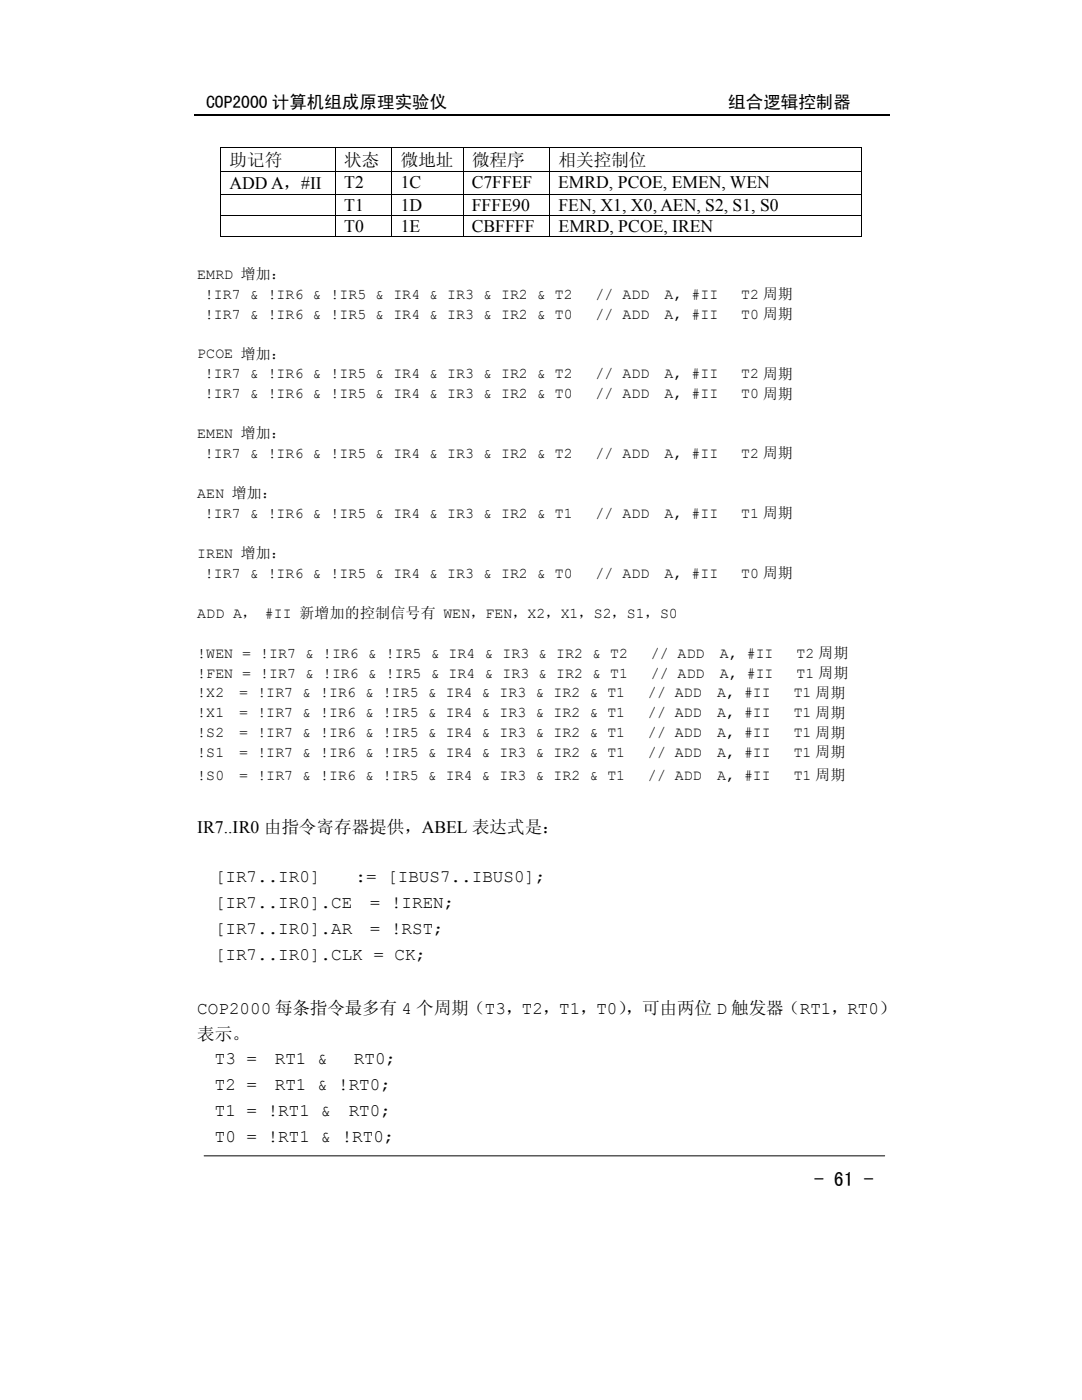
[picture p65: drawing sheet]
<svg xmlns="http://www.w3.org/2000/svg" width="216mm" height="279mm" viewBox="0 0 216 279" stroke-linecap="round" stroke-linejoin="round" font-family="sans-serif">
<defs><g id="words">
<text font-size="4" x="162.4" y="236.7">- 61 -</text>
<g font-size="3.5">
<text x="41.1" y="21.5">COP2000 计算机组成原理实验仪</text>
<text x="145.3" y="21.5">组合逻辑控制器</text>
<text x="45.8" y="33.1">助记符</text>
<text x="68.7" y="33.1">状态</text>
<text x="80" y="33.1">微地址</text>
<text x="94.2" y="33.1">微程序</text>
<text x="111.5" y="33.1">相关控制位</text>
<text x="45.8" y="37.8">ADD A，#II</text>
<text x="68.7" y="37.4">T2</text>
<text x="80" y="37.4">1C</text>
<text x="94.1" y="37.4">C7FFEF</text>
<text x="111.4" y="37.4">EMRD, PCOE, EMEN, WEN</text>
<text x="68.7" y="42.1">T1</text>
<text x="68.7" y="46.3">T0</text>
<text x="80" y="42.1">1D</text>
<text x="80" y="46.3">1E</text>
<text x="94.1" y="46.3">CBFFFF</text>
<text x="94.2" y="42.1">FFFE90</text>
<text x="111.4" y="42.1">FEN, X1, X0, AEN, S2, S1, S0</text>
<text x="111.5" y="46.3">EMRD, PCOE, IREN</text>
<text x="39.4" y="166.2">IR7..IR0 由指令寄存器提供，ABEL 表达式是：</text>
<text x="42.9" y="176.1">[IR7..IR0]</text>
<text x="71" y="176.1">:= [IBUS7..IBUS0];</text>
<text x="42.9" y="181.3">[IR7..IR0].CE</text>
<text x="73.8" y="181.3">= !IREN;</text>
<text x="42.9" y="186.5">[IR7..IR0].AR</text>
<text x="42.9" y="191.6">[IR7..IR0].CLK = CK;</text>
<text x="73.8" y="186.5">= !RST;</text>
<text x="39.4" y="202.4">COP2000 每条指令最多有 4 个周期（T3，T2，T1，T0）</text>
<text x="124.9" y="202.4">，可由两位 D 触发器（RT1，RT0）</text>
<text x="39.4" y="207.5">表示。</text>
<text x="42.9" y="212.3">T3 =</text>
<text x="54.8" y="212.3">RT1 &amp;</text>
<text x="70.6" y="212.3">RT0;</text>
<text x="42.9" y="217.5">T2 =</text>
<text x="54.8" y="217.5">RT1 &amp; !RT0;</text>
<text x="42.9" y="222.7">T1 = !RT1 &amp;</text>
<text x="42.9" y="227.8">T0 = !RT1 &amp; !RT0;</text>
<text x="69.6" y="222.7">RT0;</text>
</g>
<g font-size="3">
<text x="39.4" y="55.6">EMRD 增加：</text>
<text x="40.9" y="59.6">!IR7 &amp; !IR6 &amp; !IR5 &amp; IR4 &amp; IR3 &amp; IR2 &amp; T2</text>
<text x="118.8" y="59.6">// ADD</text>
<text x="132.6" y="59.6">A, #II</text>
<text x="147.9" y="59.6">T2 周期</text>
<text x="40.9" y="63.6">!IR7 &amp; !IR6 &amp; !IR5 &amp; IR4 &amp; IR3 &amp; IR2 &amp; T0</text>
<text x="118.8" y="63.6">// ADD</text>
<text x="132.6" y="63.6">A, #II</text>
<text x="147.9" y="63.6">T0 周期</text>
<text x="39.4" y="71.5">PCOE 增加：</text>
<text x="40.9" y="75.5">!IR7 &amp; !IR6 &amp; !IR5 &amp; IR4 &amp; IR3 &amp; IR2 &amp; T2</text>
<text x="118.8" y="75.5">// ADD</text>
<text x="132.6" y="75.5">A, #II</text>
<text x="147.9" y="75.5">T2 周期</text>
<text x="40.9" y="79.5">!IR7 &amp; !IR6 &amp; !IR5 &amp; IR4 &amp; IR3 &amp; IR2 &amp; T0</text>
<text x="118.8" y="79.5">// ADD</text>
<text x="132.6" y="79.5">A, #II</text>
<text x="147.9" y="79.5">T0 周期</text>
<text x="39.4" y="87.5">EMEN 增加：</text>
<text x="40.9" y="91.4">!IR7 &amp; !IR6 &amp; !IR5 &amp; IR4 &amp; IR3 &amp; IR2 &amp; T2</text>
<text x="118.8" y="91.4">// ADD</text>
<text x="132.6" y="91.4">A, #II</text>
<text x="147.9" y="91.4">T2 周期</text>
<text x="39.4" y="99.4">AEN 增加：</text>
<text x="40.9" y="103.4">!IR7 &amp; !IR6 &amp; !IR5 &amp; IR4 &amp; IR3 &amp; IR2 &amp; T1</text>
<text x="118.8" y="103.4">// ADD</text>
<text x="132.6" y="103.4">A, #II</text>
<text x="147.9" y="103.4">T1 周期</text>
<text x="39.4" y="111.3">IREN 增加：</text>
<text x="40.9" y="115.3">!IR7 &amp; !IR6 &amp; !IR5 &amp; IR4 &amp; IR3 &amp; IR2 &amp; T0</text>
<text x="118.8" y="115.3">// ADD</text>
<text x="132.6" y="115.3">A, #II</text>
<text x="147.9" y="115.3">T0 周期</text>
<text x="39.4" y="123.3">ADD A， #II 新增加的控制信号有 WEN，FEN，X2，X1，S2，S1，S0</text>
<text x="39.4" y="131.2">!WEN = !IR7 &amp; !IR6 &amp; !IR5 &amp; IR4 &amp; IR3 &amp; IR2 &amp; T2</text>
<text x="129.9" y="131.2">// ADD</text>
<text x="143.6" y="131.2">A, #II</text>
<text x="158.9" y="131.2">T2 周期</text>
<text x="39.4" y="135.2">!FEN = !IR7 &amp; !IR6 &amp; !IR5 &amp; IR4 &amp; IR3 &amp; IR2 &amp; T1</text>
<text x="129.9" y="135.2">// ADD</text>
<text x="143.6" y="135.2">A, #II</text>
<text x="158.9" y="135.2">T1 周期</text>
<text x="39.4" y="139.2">!X2</text>
<text x="39.4" y="143.2">!X1</text>
<text x="47.8" y="139.2">= !IR7 &amp; !IR6 &amp; !IR5 &amp; IR4 &amp; IR3 &amp; IR2 &amp; T1</text>
<text x="47.8" y="143.2">= !IR7 &amp; !IR6 &amp; !IR5 &amp; IR4 &amp; IR3 &amp; IR2 &amp; T1</text>
<text x="129.3" y="139.2">// ADD</text>
<text x="129.3" y="143.2">// ADD</text>
<text x="143.1" y="139.2">A, #II</text>
<text x="143.1" y="143.2">A, #II</text>
<text x="158.4" y="139.2">T1 周期</text>
<text x="158.4" y="143.2">T1 周期</text>
<text x="39.4" y="147.2">!S2</text>
<text x="47.8" y="147.2">= !IR7 &amp; !IR6 &amp; !IR5 &amp; IR4 &amp; IR3 &amp; IR2 &amp; T1</text>
<text x="129.3" y="147.2">// ADD</text>
<text x="143.1" y="147.2">A, #II</text>
<text x="158.4" y="147.2">T1 周期</text>
<text x="39.4" y="151.1">!S1</text>
<text x="39.4" y="155.6">!S0</text>
<text x="47.8" y="151.1">= !IR7 &amp; !IR6 &amp; !IR5 &amp; IR4 &amp; IR3 &amp; IR2 &amp; T1</text>
<text x="47.8" y="155.6">= !IR7 &amp; !IR6 &amp; !IR5 &amp; IR4 &amp; IR3 &amp; IR2 &amp; T1</text>
<text x="129.3" y="151.1">// ADD</text>
<text x="129.3" y="155.6">// ADD</text>
<text x="143.1" y="151.1">A, #II</text>
<text x="143.1" y="155.6">A, #II</text>
<text x="158.4" y="151.1">T1 周期</text>
<text x="158.4" y="155.6">T1 周期</text>
</g>
</g></defs>
<path d="M38.9 22.9h138.7" fill="none" stroke="#000" stroke-width=".25"/>
<g fill="none" stroke="#000" stroke-width=".2">
<path d="M44 29.6v4.5M44 34.3v4.5M44 39v4M44.1 29.5h22.7M44.1 34.2h22.7M44.1 38.9h22.7M66.9 29.6v4.5M66.9 34.3v4.5M66.9 39v4M67 29.5h11.1M67 34.2h11.1M67 38.9h11.1"/>
<path d="M78.2 29.6v4.5M78.2 34.3v4.5M78.2 39v4M78.2 29.5h14.1M78.2 34.2h14.1M78.2 38.9h14.1M92.4 29.6v4.5M92.4 34.3v4.5M92.4 39v4M92.5 29.5h17.1M92.5 34.2h17.1M92.5 38.9h17.1"/>
<path d="M109.7 29.6v4.5M109.7 34.3v4.5M109.7 39v4M109.8 29.5h62.1M109.8 34.2h62.1M109.8 38.9h62.1M172 29.6v4.5M172 34.3v4.5M172 39v4M44 43.2v4M44.1 43.1h22.7M44.1 47.2h22.7"/>
<path d="M66.9 43.2v4M67 43.1h11.1M67 47.2h11.1M78.2 43.2v4M78.2 43.1h14.1M78.2 47.2h14.1M92.4 43.2v4M92.5 43.1h17.1M92.5 47.2h17.1M109.7 43.2v4M109.8 43.1h62.1M109.8 47.2h62.1"/>
<path d="M172 43.2v4M40.7 230.7h135.8"/>
</g>
<g fill="#000">
<path d="M43.9 29.4h.2v.2h-.2zM43.9 34.1h.2v.2h-.2zM43.9 38.8h.2v.2h-.2zM66.8 29.4h.2v.2h-.2zM66.8 34.1h.2v.2h-.2zM66.8 38.8h.2v.2h-.2zM78.1 29.4h.1v.2h-.1zM78.1 34.1h.1v.2h-.1zM78.1 38.8h.1v.2h-.1zM92.3 29.4h.2v.2h-.2zM92.3 34.1h.2v.2h-.2zM92.3 38.8h.2v.2h-.2z"/>
<path d="M109.6 29.4h.2v.2h-.2zM109.6 34.1h.2v.2h-.2zM109.6 38.8h.2v.2h-.2zM171.9 29.4h.2v.2h-.2zM171.9 34.1h.2v.2h-.2zM171.9 38.8h.2v.2h-.2zM43.9 43h.2v.2h-.2zM43.9 47.2h.2v.1h-.2zM66.8 43h.2v.2h-.2zM66.8 47.2l.2 .1zM78.1 43h.1v.2h-.1zM78.1 47.2l.1 .1z"/>
<path d="M92.3 43h.2v.2h-.2zM92.3 47.2h.2v.1h-.2zM109.6 43h.2v.2h-.2zM109.6 47.2h.2v.1h-.2zM171.9 43h.2v.2h-.2zM171.9 47.2h.2v.1h-.2z"/>
</g>
<use href="#words"/>
</svg>
